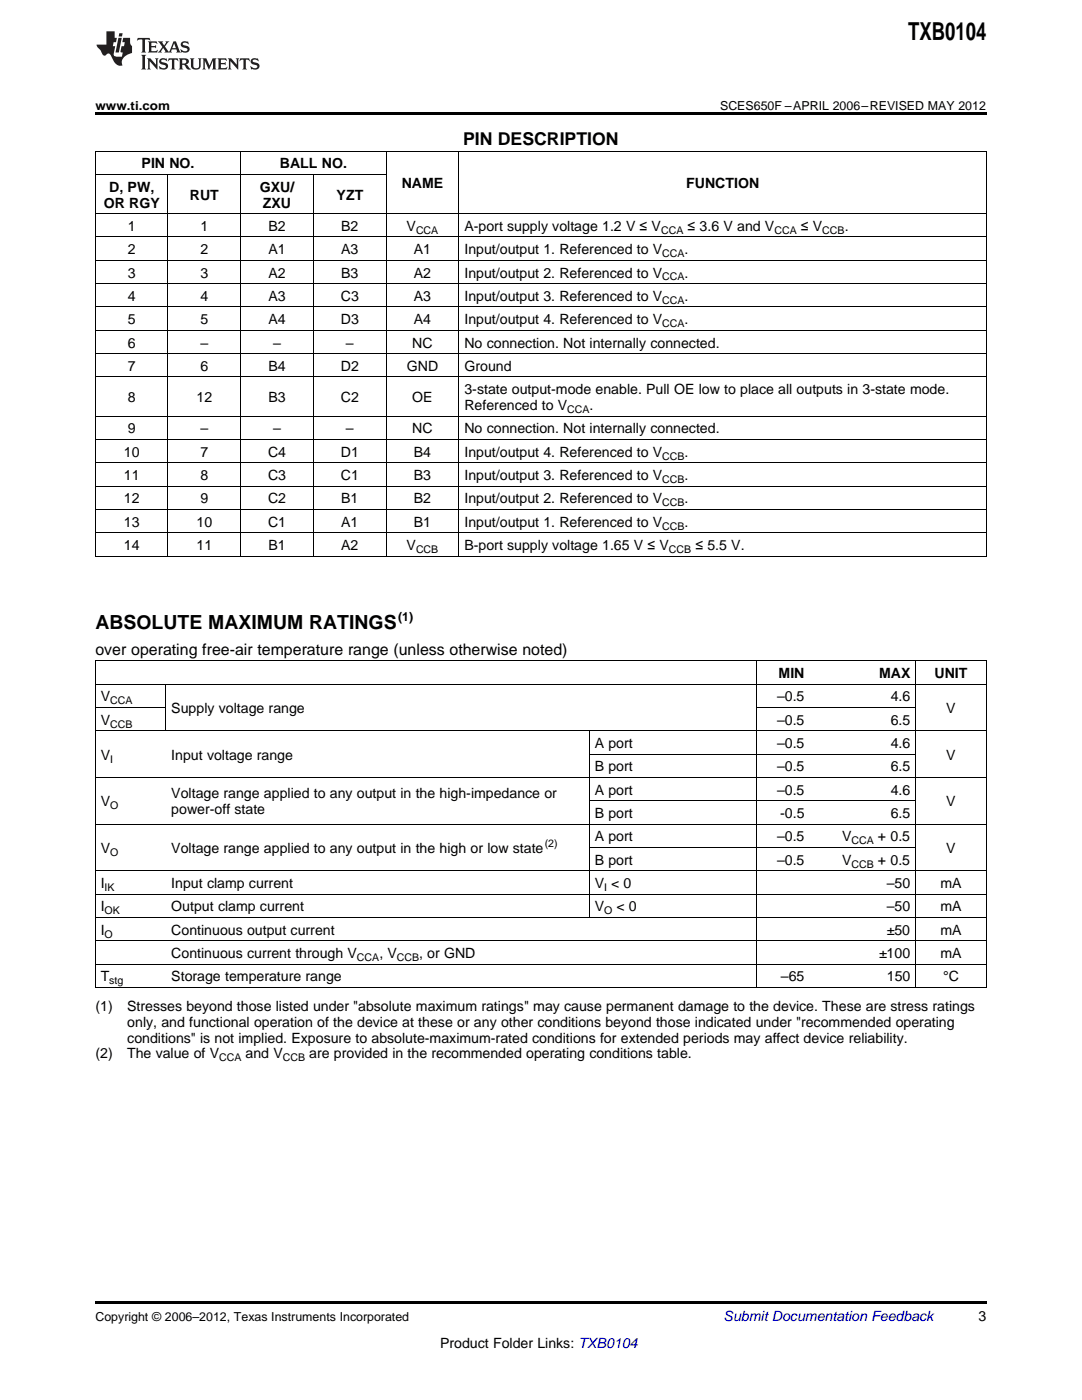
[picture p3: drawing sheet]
<svg xmlns="http://www.w3.org/2000/svg" width="216mm" height="279mm" viewBox="0 0 216 279" stroke-linecap="round" stroke-linejoin="round" font-family="sans-serif">
<defs><g id="words">
<text font-size="4.9" x="181.2" y="7.9">TXB0104</text>
<text font-size="3.9" x="19" y="125.5">ABSOLUTE MAXIMUM RATINGS</text>
<text font-size="3.5" x="92.4" y="28.9">PIN DESCRIPTION</text>
<text font-size="3.2" x="19" y="130.7">over operating free-air temperature range (unless otherwise noted)</text>
<g font-size="2.8">
<text x="28.3" y="33.6">PIN NO.</text>
<text x="55.8" y="33.6">BALL NO.</text>
<text x="20.7" y="41.4">OR RGY</text>
<text x="21.8" y="38.2">D, PW,</text>
<text x="37.9" y="39.8">RUT</text>
<text x="51.8" y="38.2">GXU/</text>
<text x="52.5" y="41.4">ZXU</text>
<text x="67.2" y="39.8">YZT</text>
<text x="80.2" y="37.5">NAME</text>
<text x="136.9" y="37.5">FUNCTION</text>
<text x="25.5" y="46.1">1</text>
<text x="40" y="46.1">1</text>
<text x="53.6" y="46.1">B2</text>
<text x="68.1" y="46.1">B2</text>
<text x="81.1" y="46.1">V</text>
<text x="92.7" y="46.1">A-port supply voltage 1.2 V ≤ V</text>
<text x="137.2" y="46.1">≤ 3.6 V and V</text>
<text x="159.8" y="46.1">≤ V</text>
<text x="168.5" y="46.1">.</text>
<text x="25.5" y="50.7">2</text>
<text x="40" y="50.7">2</text>
<text x="53.6" y="50.7">A1</text>
<text x="68.1" y="50.7">A3</text>
<text x="82.6" y="50.7">A1</text>
<text x="92.7" y="50.7">Input/output 1. Referenced to V</text>
<text x="136.6" y="50.7">.</text>
<text x="25.5" y="55.4">3</text>
<text x="40" y="55.4">3</text>
<text x="53.6" y="55.4">A2</text>
<text x="68.1" y="55.4">B3</text>
<text x="82.6" y="55.4">A2</text>
<text x="92.7" y="55.4">Input/output 2. Referenced to V</text>
<text x="136.6" y="55.4">.</text>
<text x="25.5" y="60">4</text>
<text x="25.5" y="64.7">5</text>
<text x="40" y="60">4</text>
<text x="40" y="64.7">5</text>
<text x="53.6" y="60">A3</text>
<text x="53.6" y="64.7">A4</text>
<text x="68" y="60">C3</text>
<text x="68" y="64.7">D3</text>
<text x="82.6" y="60">A3</text>
<text x="82.6" y="64.7">A4</text>
<text x="92.7" y="60">Input/output 3. Referenced to V</text>
<text x="92.7" y="64.7">Input/output 4. Referenced to V</text>
<text x="136.6" y="60">.</text>
<text x="136.6" y="64.7">.</text>
<text x="25.5" y="69.4">6</text>
<text x="40" y="69.4">–</text>
<text x="54.5" y="69.4">–</text>
<text x="69" y="69.4">–</text>
<text x="82.3" y="69.4">NC</text>
<text x="92.7" y="69.4">No connection. Not internally connected.</text>
<text x="25.5" y="74">7</text>
<text x="40" y="74">6</text>
<text x="53.6" y="74">B4</text>
<text x="68" y="74">D2</text>
<text x="81.2" y="74">GND</text>
<text x="92.7" y="74">Ground</text>
<text x="25.5" y="80.3">8</text>
<text x="39.2" y="80.3">12</text>
<text x="53.6" y="80.3">B3</text>
<text x="68" y="80.3">C2</text>
<text x="82.3" y="80.3">OE</text>
<text x="92.7" y="78.7">3-state output-mode enable. Pull OE low to place all outputs in 3-state mode.</text>
<text x="92.7" y="81.8">Referenced to V</text>
<text x="117.6" y="81.8">.</text>
<text x="25.5" y="86.5">9</text>
<text x="40" y="86.5">–</text>
<text x="54.5" y="86.5">–</text>
<text x="69" y="86.5">–</text>
<text x="82.3" y="86.5">NC</text>
<text x="92.7" y="86.5">No connection. Not internally connected.</text>
<text x="24.7" y="91.2">10</text>
<text x="24.7" y="95.8">11</text>
<text x="40" y="91.2">7</text>
<text x="40" y="95.8">8</text>
<text x="53.5" y="91.2">C4</text>
<text x="53.5" y="95.8">C3</text>
<text x="68" y="91.2">D1</text>
<text x="68" y="95.8">C1</text>
<text x="82.6" y="91.2">B4</text>
<text x="82.6" y="95.8">B3</text>
<text x="92.7" y="91.2">Input/output 4. Referenced to V</text>
<text x="92.7" y="95.8">Input/output 3. Referenced to V</text>
<text x="136.6" y="91.2">.</text>
<text x="136.6" y="95.8">.</text>
<text x="24.7" y="100.5">12</text>
<text x="40" y="100.5">9</text>
<text x="53.5" y="100.5">C2</text>
<text x="68.1" y="100.5">B1</text>
<text x="82.6" y="100.5">B2</text>
<text x="92.7" y="100.5">Input/output 2. Referenced to V</text>
<text x="136.6" y="100.5">.</text>
<text x="24.7" y="105.1">13</text>
<text x="39.2" y="105.1">10</text>
<text x="53.5" y="105.1">C1</text>
<text x="68.1" y="105.1">A1</text>
<text x="82.6" y="105.1">B1</text>
<text x="92.7" y="105.1">Input/output 1. Referenced to V</text>
<text x="136.6" y="105.1">.</text>
<text x="24.7" y="109.8">14</text>
<text x="39.2" y="109.8">11</text>
<text x="53.6" y="109.8">B1</text>
<text x="68.1" y="109.8">A2</text>
<text x="81.1" y="109.8">V</text>
<text x="92.7" y="109.8">B-port supply voltage 1.65 V ≤ V</text>
<text x="138.7" y="109.8">≤ 5.5 V.</text>
<text x="155.4" y="135.3">MIN</text>
<text x="175.4" y="135.3">MAX</text>
<text x="186.5" y="135.3">UNIT</text>
<text x="20.1" y="140">V</text>
<text x="34.2" y="142.3">Supply voltage range</text>
<text x="155" y="140">–0.5</text>
<text x="177.7" y="140">4.6</text>
<text x="188.8" y="142.3">V</text>
<text x="20.1" y="144.6">V</text>
<text x="118.7" y="149.3">A port</text>
<text x="155" y="144.6">–0.5</text>
<text x="155" y="149.3">–0.5</text>
<text x="177.7" y="144.6">6.5</text>
<text x="177.7" y="149.3">4.6</text>
<text x="20.1" y="151.6">V</text>
<text x="34.2" y="151.6">Input voltage range</text>
<text x="118.7" y="154">B port</text>
<text x="155" y="154">–0.5</text>
<text x="177.7" y="154">6.5</text>
<text x="188.8" y="151.6">V</text>
<text x="20.1" y="160.9">V</text>
<text x="34.2" y="159.3">Voltage range applied to any output in the high-impedance or</text>
<text x="118.7" y="158.6">A port</text>
<text x="155" y="158.6">–0.5</text>
<text x="177.7" y="158.6">4.6</text>
<text x="188.8" y="160.9">V</text>
<text x="34.2" y="162.5">power-off state</text>
<text x="118.7" y="163.3">B port</text>
<text x="118.7" y="167.9">A port</text>
<text x="155" y="167.9">–0.5</text>
<text x="155.7" y="163.3">-0.5</text>
<text x="168" y="167.9">V</text>
<text x="175.2" y="167.9">+ 0.5</text>
<text x="177.7" y="163.3">6.5</text>
<text x="20.1" y="170.3">V</text>
<text x="34.2" y="170.3">Voltage range applied to any output in the high or low state</text>
<text x="118.7" y="172.6">B port</text>
<text x="155" y="172.6">–0.5</text>
<text x="168" y="172.6">V</text>
<text x="175.2" y="172.6">+ 0.5</text>
<text x="188.8" y="170.3">V</text>
<text x="20.1" y="177.2">I</text>
<text x="34.2" y="177.2">Input clamp current</text>
<text x="118.7" y="177.2">V &lt; 0</text>
<text x="177" y="177.2">–50</text>
<text x="187.6" y="177.2">mA</text>
<text x="20.1" y="181.9">I</text>
<text x="34.2" y="181.9">Output clamp current</text>
<text x="118.7" y="181.9">V</text>
<text x="123" y="181.9">&lt; 0</text>
<text x="177" y="181.9">–50</text>
<text x="187.6" y="181.9">mA</text>
<text x="20.1" y="186.5">I</text>
<text x="34.2" y="186.5">Continuous output current</text>
<text x="34.2" y="191.2">Continuous current through V</text>
<text x="75.7" y="191.2">, V</text>
<text x="83.6" y="191.2">, or GND</text>
<text x="175.4" y="191.2">±100</text>
<text x="177" y="186.5">±50</text>
<text x="187.6" y="186.5">mA</text>
<text x="187.6" y="191.2">mA</text>
<text x="20.1" y="195.9">T</text>
<text x="34.2" y="195.9">Storage temperature range</text>
<text x="155.8" y="195.9">–65</text>
<text x="177" y="195.9">150</text>
<text x="188.2" y="195.9">°C</text>
<text x="19" y="201.7">(1)</text>
<text x="25.4" y="201.7">Stresses beyond those listed under &quot;absolute maximum ratings&quot; may cause permanent damage to the device. These are stress ratings</text>
<text x="25.4" y="204.9">only, and functional operation of the device at these or any other conditions beyond those indicated under &quot;recommended operating</text>
<text x="25.4" y="208.1">conditions&quot; is not implied. Exposure to absolute-maximum-rated conditions for extended periods may affect device reliability.</text>
<text x="19" y="211.2">(2)</text>
<text x="25.4" y="211.2">The value of V</text>
<text x="49" y="211.2">and V</text>
<text x="61.7" y="211.2">are provided in the recommended operating conditions table.</text>
<text x="195.3" y="263.6">3</text>
<text x="87.8" y="269">Product Folder Links: TXB0104</text>
</g>
<text font-size="2.8" fill="#0000c8" x="144.4" y="263.6">Submit Documentation Feedback</text>
<g font-size="2.5">
<text x="19" y="21.9">www.ti.com</text>
<text x="143.7" y="21.9">SCES650F –APRIL 2006–REVISED MAY 2012</text>
<text x="79.4" y="124">(1)</text>
<text x="19" y="263.6">Copyright © 2006–2012, Texas Instruments Incorporated</text>
</g>
<g font-size="2.1">
<text x="83" y="46.6">CCA</text>
<text x="131.9" y="46.6">CCA</text>
<text x="154.5" y="46.6">CCA</text>
<text x="164.1" y="46.6">CCB</text>
<text x="132.1" y="51.3">CCA</text>
<text x="132.1" y="56">CCA</text>
<text x="132.1" y="60.6">CCA</text>
<text x="132.1" y="65.3">CCA</text>
<text x="113.2" y="82.4">CCA</text>
<text x="132.1" y="91.7">CCB</text>
<text x="132.1" y="96.4">CCB</text>
<text x="132.1" y="101">CCB</text>
<text x="132.1" y="105.7">CCB</text>
<text x="83" y="110.3">CCB</text>
<text x="133.5" y="110.3">CCB</text>
<text x="22" y="140.5">CCA</text>
<text x="22" y="145.2">CCB</text>
<text x="22" y="152.2">I</text>
<text x="22" y="161.5">O</text>
<text x="22" y="170.8">O</text>
<text x="108.7" y="169.1">(2)</text>
<text x="169.9" y="168.5">CCA</text>
<text x="169.9" y="173.1">CCB</text>
<text x="20.9" y="177.8">IK</text>
<text x="120.5" y="177.8">I</text>
<text x="20.9" y="182.5">OK</text>
<text x="120.5" y="182.5">O</text>
<text x="20.9" y="187.1">O</text>
<text x="71.2" y="191.8">CCA</text>
<text x="79.2" y="191.8">CCB</text>
<text x="21.8" y="196.4">stg</text>
<text x="43.7" y="211.8">CCA</text>
<text x="56.4" y="211.8">CCB</text>
</g>
</g></defs>
<g fill="#231f20">
<path d="M27.5 7.6l-.1 .5 .4-.2h.6v.1v2.1l-.2 .4h1l-.3-.4v-2.1l.1-.1h.5l.5 .2-.2-.5zM29.5 8.3l.2 .3v1.5l-.2 .4h1.8l.2-.6a1.04 1.04 0 0 1-1.3 .2v-.7h.6l.3 .2v-.6l-.3 .2h-.6v-.6l.8-.1 .4 .3-.2-.5zM31.5 8.3l.9 1.1-.9 1.1h.8l-.2-.2 .5-.7 .4 .7-.2 .2h1.5l-.1-.2 .1-.4h.9l.1 .4-.2 .2h1l-.3-.3-.7-1.9h-.5l-.9 2-.8-1 .9-1h-.8l.1 .3-.3 .5-.4-.6 .2-.2zM34.7 8.6l.4 1h-.7zM36.3 8.4a.63 .63 0 0 0-.2 .7 .63 .63 0 0 0 .6 .4l.6 .2 .1 .2a.75 .75 0 0 1-.7 .4 .75 .75 0 0 1-.6-.5l.1 .7 .1-.1a1.11 1.11 0 0 0 1.5-.6 1.13 1.13 0 0 0-1.2-.8l-.1-.4a1.04 1.04 0 0 1 1.2 .2l-.2-.5-.1 .1-.5-.2zM28.2 10.9l.2 .4v2.2l-.2 .4h1l-.3-.4v-2.2l.3-.4zM29.3 11.6l.3 .4v1.5l-.3 .4h.8l-.2-.4v-1.3l1.5 1.7v-1.9l.2-.4h-.7l.2 .4v.9l-1.1-1.3zM32 11.8a.62 .62 0 0 0-.2 .7 .62 .62 0 0 0 .6 .4l.6 .1 .1 .3a.76 .76 0 0 1-.7 .3 .76 .76 0 0 1-.6-.4l.1 .7 .1-.1a1.11 1.11 0 0 0 1.5-.6 1.13 1.13 0 0 0-1.2-.8l-.1-.4a1.04 1.04 0 0 1 1.2 .2l-.2-.6-.1 .1-.5-.1zM33.7 11.6l-.2 .6a.61 .61 0 0 1 .8-.3v1.6l-.2 .4h.9l-.2-.4v-1.6a.63 .63 0 0 1 .8 .3l-.2-.6zM35.6 11.6l.3 .4v1.5l-.3 .4h1l-.2-.2v-.8l.5 .2a.76 .76 0 0 0 1.2 .7l-1-1a.58 .58 0 0 0 .6-.5 .58 .58 0 0 0-.5-.6zM36.4 11.9h.1a.45 .45 0 0 1 .5 .1 .45 .45 0 0 1 .1 .5l-.7 .2zM37.9 11.6l.2 .2a2.17 2.17 0 0 0 .3 1.9 .99 .99 0 0 0 1.6-.6v-1.1l.2-.4h-.7l.2 .2a1.92 1.92 0 0 1-.2 1.8 .6 .6 0 0 1-.9-.5v-1.1l.2-.4zM40.4 11.6l.2 .4v1.5l-.2 .4h.7l-.2-.4v-1.4l.8 1.8 .8-1.8v1.4l-.2 .4h.9l-.2-.4v-1.5l.2-.4h-.8l-.6 1.5-.6-1.5zM43.4 11.6l.2 .4v1.5l-.2 .4h1.8l.2-.6a1.04 1.04 0 0 1-1.3 .1v-.6h.5l.4 .2v-.6l-.4 .2h-.5v-.7h.8l.3 .3-.1-.6zM45.5 11.6l.2 .4v1.5l-.2 .4h.7l-.2-.4v-1.3l1.5 1.7v-1.9l.2-.4h-.7l.2 .4v.9l-1.1-1.3zM47.9 11.6l-.1 .6a.61 .61 0 0 1 .8-.3v1.6l-.3 .4h1l-.3-.4 .1-1.6a.63 .63 0 0 1 .7 .3l-.1-.6zM50.2 11.8a.62 .62 0 0 0-.2 .7 .62 .62 0 0 0 .6 .4l.6 .1 .2 .3a.76 .76 0 0 1-.8 .3 .76 .76 0 0 1-.6-.4l.1 .7 .2-.1a1.11 1.11 0 0 0 1.5-.6 1.13 1.13 0 0 0-1.3-.8l-.1-.4a1.04 1.04 0 0 1 1.2 .2l-.1-.6-.2 .1-.5-.1z"/>
<path d="M21.2 6.3v2.6h-1.9l.1 .4 .7 .9a.91 .91 0 0 0 1 .8 .56 .56 0 0 1 .5-.3 .56 .56 0 0 1 .5 .3l.4 .8a1.53 1.53 0 0 0 1.9 1.2 1.54 1.54 0 0 1 1-2.1l.9-.3v-1.4a1.52 1.52 0 0 1-.3-1.6h-1.4l-.2 .8h.5l-.2 .8h-.4l-.2 1v.2l.4 .1-.2 .8a1.93 1.93 0 0 1-1.6-.3l.3-1.8h-.5l.2-.8h.4l.2-.8h-.4v-1.3zM23.6 7.6l-.6 2.9h.7l.6-2.9zM23.8 6.6l-.1 .7h.6l.2-.7z"/>
</g>
<path d="M19 22.5h177.8v.5h-177.8zM19 259.7h177.8v.5h-177.8z" fill="#000"/>
<g fill="none" stroke="#000" stroke-width=".2">
<path d="M19 34.8h58M19 30.1h177.8M19.1 30.2v80.9M33.5 34.9v76.2M48 30.2v80.9M62.5 34.9v76.2M77 30.2v80.9M91.6 30.2v80.9M196.8 30.2v80.9M19 56.6h177.8M19 51.9h177.8M19 47.3h177.8"/>
<path d="M19 42.6h177.8M19 75.2h177.8M19 70.6h177.8M19 65.9h177.8M19 61.3h177.8M19 97h177.8M19 92.4h177.8M19 87.7h177.8M19 83.1h177.8M19 111h177.8M19 106.3h177.8M19 101.7h177.8"/>
<path d="M19 136.5h177.8M19 131.9h177.8M19.1 131.9v65.2M33.1 136.6v9.3M151 131.9v65.2M182.7 131.9v65.2M196.8 131.9v65.2M19 155.2h177.8M19 145.9h177.8M19 141.2h14.1M117.6 145.9v37.3M117.6 159.8h65.1"/>
<path d="M117.6 150.5h65.1M151.1 141.2h31.6M19 178.5h177.8M19 173.8h177.8M19 164.5h177.8M117.6 169.1h65.1M19 197.1h177.8M19 192.4h177.8M19 187.8h177.8M19 183.1h177.8"/>
</g>
<use href="#words"/>
</svg>
